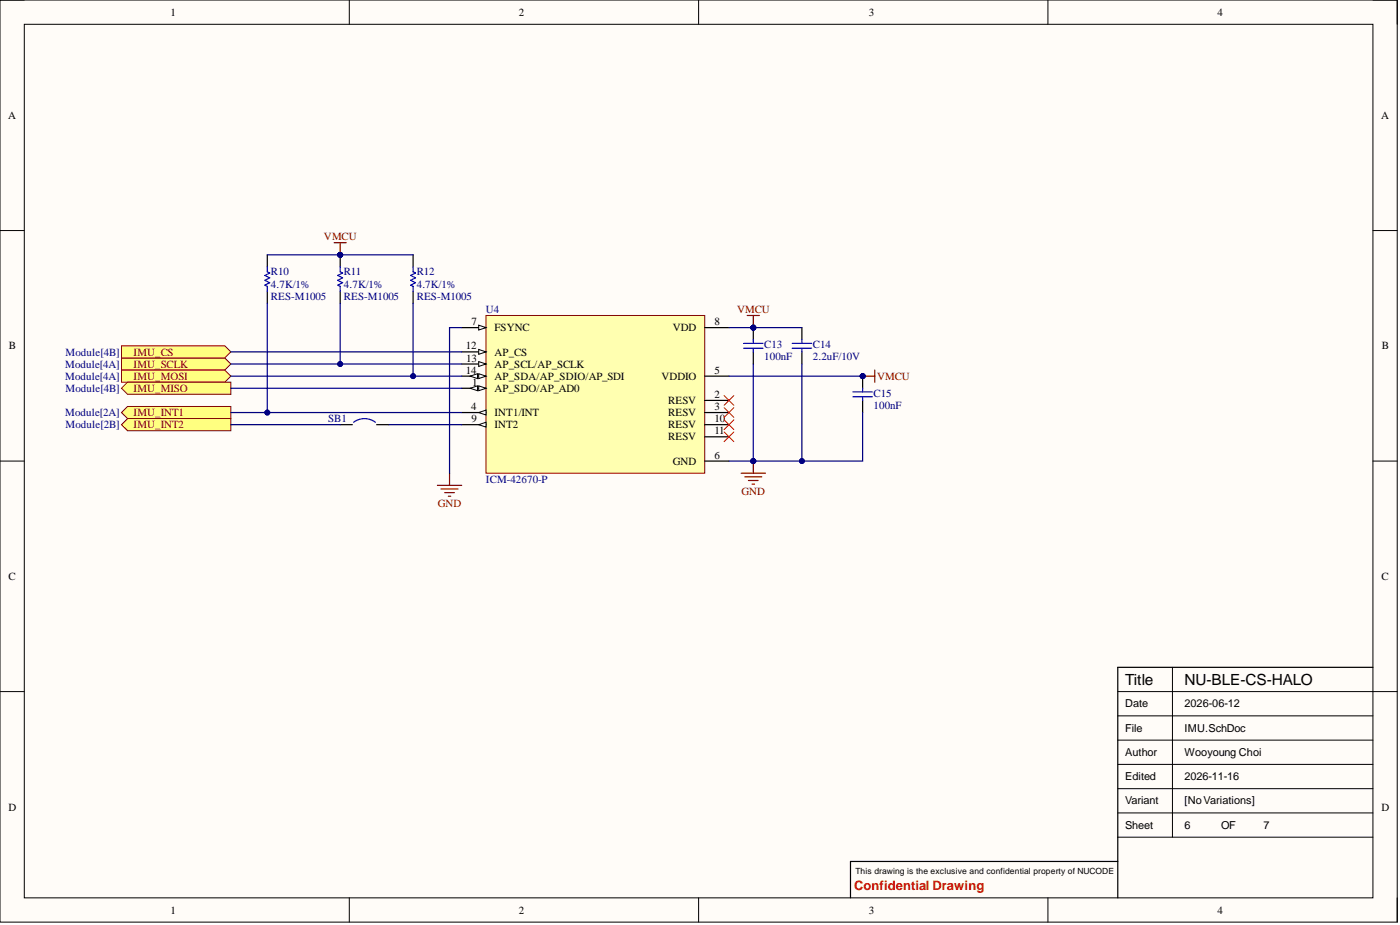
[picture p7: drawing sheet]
<svg xmlns="http://www.w3.org/2000/svg" width="292mm" height="193mm" viewBox="0 0 292 193" stroke-linecap="round" stroke-linejoin="round" font-family="sans-serif">
<defs><g id="words">
<g font-size="3.2">
<text x="234.7" y="142.8">Title</text>
<text x="247.2" y="142.8">NU-BLE-CS-HALO</text>
</g>
<text font-size="2.7" fill="#f00" x="178.2" y="185.7">Confidential Drawing</text>
<g font-size="2.3">
<text x="35.6" y="3.3">1</text>
<text x="108.2" y="3.3">2</text>
<text x="181.3" y="3.3">3</text>
<text x="254" y="3.3">4</text>
<text x="1.7" y="24.8">A</text>
<text x="288.1" y="24.8">A</text>
<text x="98.4" y="67.8">7</text>
<text x="103.2" y="69.1">FSYNC</text>
<text x="140.4" y="69.1">VDD</text>
<text x="149.1" y="67.8">8</text>
<text x="1.9" y="72.9">B</text>
<text x="97.2" y="72.9">12</text>
<text x="97.2" y="78">14</text>
<text x="97.3" y="75.4">13</text>
<text x="103.2" y="74.2">AP_CS</text>
<text x="103.2" y="76.7">AP_SCL/AP_SCLK</text>
<text x="149.1" y="78">5</text>
<text x="288.3" y="72.9">B</text>
<text x="98.5" y="80.5">1</text>
<text x="103.2" y="79.2">AP_SDA/AP_SDIO/AP_SDI</text>
<text x="103.2" y="81.8">AP_SDO/AP_AD0</text>
<text x="138" y="79.2">VDDIO</text>
<text x="149.1" y="83">2</text>
<text x="98.3" y="85.6">4</text>
<text x="98.4" y="88.1">9</text>
<text x="103.2" y="89.4">INT2</text>
<text x="103.2" y="86.8">INT1/INT</text>
<text x="139.4" y="89.4">RESV</text>
<text x="139.4" y="86.8">RESV</text>
<text x="139.4" y="84.3">RESV</text>
<text x="149.1" y="88.1">10</text>
<text x="149.1" y="85.6">3</text>
<text x="139.4" y="91.9">RESV</text>
<text x="149.1" y="95.7">6</text>
<text x="149.1" y="90.6">11</text>
<text x="140.4" y="96.9">GND</text>
<text x="1.8" y="121">C</text>
<text x="288.2" y="121">C</text>
<text x="234.7" y="147.6">Date</text>
<text x="247.2" y="147.6">2026-06-12</text>
<text x="234.7" y="152.6">File</text>
<text x="247.2" y="152.6">IMU.SchDoc</text>
<text x="234.7" y="157.7">Author</text>
<text x="247.2" y="157.7">Wooyoung Choi</text>
<text x="234.7" y="162.8">Edited</text>
<text x="234.7" y="167.8">Variant</text>
<text x="247.2" y="162.8">2026-11-16</text>
<text x="247.2" y="167.8">[NoVariations]</text>
<text x="1.8" y="169.1">D</text>
<text x="234.7" y="172.9">Sheet</text>
<text x="247.2" y="172.9">6</text>
<text x="254.8" y="172.9">OF</text>
<text x="263.6" y="172.9">7</text>
<text x="288.2" y="169.1">D</text>
<text x="35.6" y="190.6">1</text>
<text x="108.2" y="190.6">2</text>
<text x="181.3" y="190.6">3</text>
<text x="254" y="190.6">4</text>
</g>
<g font-size="2.3" fill="#800000">
<text x="67.6" y="50.1">VMCU</text>
<text x="153.8" y="65.3">VMCU</text>
<text x="27.9" y="76.7">IMU_SCLK</text>
<text x="27.9" y="74.2">IMU_CS</text>
<text x="27.9" y="79.2">IMU_MOSI</text>
<text x="27.9" y="81.8">IMU_MISO</text>
<text x="183" y="79.2">VMCU</text>
<text x="27.9" y="86.8">IMU_INT1</text>
<text x="27.9" y="89.4">IMU_INT2</text>
<text x="91.3" y="105.8">GND</text>
<text x="154.7" y="103.3">GND</text>
</g>
<g font-size="2.3" fill="#000080">
<text x="56.5" y="60">4.7K/1%</text>
<text x="56.5" y="57.5">R10</text>
<text x="71.7" y="60">4.7K/1%</text>
<text x="71.7" y="57.5">R11</text>
<text x="86.9" y="60">4.7K/1%</text>
<text x="86.9" y="57.5">R12</text>
<text x="56.5" y="62.5">RES-M1005</text>
<text x="71.7" y="62.5">RES-M1005</text>
<text x="86.9" y="62.5">RES-M1005</text>
<text x="101.4" y="65.3">U4</text>
<text x="13.6" y="76.7">Module[4A]</text>
<text x="13.7" y="74.2">Module[4B]</text>
<text x="159.4" y="75.2">100nF</text>
<text x="159.4" y="72.6">C13</text>
<text x="169.6" y="75.2">2.2uF/10V</text>
<text x="169.6" y="72.6">C14</text>
<text x="13.6" y="79.2">Module[4A]</text>
<text x="13.7" y="81.8">Module[4B]</text>
<text x="182.3" y="82.8">C15</text>
<text x="13.6" y="86.8">Module[2A]</text>
<text x="13.7" y="89.4">Module[2B]</text>
<text x="68.4" y="88.1">SB1</text>
<text x="182.3" y="85.3">100nF</text>
<text x="101.4" y="100.7">ICM-42670-P</text>
</g>
<text font-size="1.8" x="178.5" y="182.3">This drawing is the exclusive and confidential property of NUCODE</text>
</g></defs>
<path d="M0 0h291.5v192.4h-291.5z" fill-rule="evenodd" fill="#fffcf8"/>
<path d="M0 0h291.5v192.4h-291.5z" fill="none" stroke="#000" stroke-width=".21"/>
<path d="M5.1 5.1h281.4v182.2h-281.4z" fill-rule="evenodd" fill="#fffcf8"/>
<g fill="none" stroke="#000" stroke-width=".21">
<path d="M0 0h5.1M5.1 5.1h281.4v182.2h-281.4zM72.9 0v5.1M145.8 0v5.1M218.6 0v5.1M286.5 0h5v5.1M0 48.1h5.1M286.5 48.1h5M0 96.2h5.1M286.5 96.2h5M244.6 139.2v35.5M0 144.3h5.1"/>
<path d="M233.2 144.3h58.3M233.2 149.3h53.3M233.2 154.4h53.3M233.2 159.5h53.3M233.2 164.5h53.3M233.2 169.6h53.3M233.2 174.7h53.3M72.9 187.3v5.1M145.8 187.3v5.1M218.6 187.3v5.1M291.5 187.3v5.1"/>
</g>
<path d="M286.5 139.2h-53.3v48.1M233.2 179.7h-55.8v7.6" fill="none" stroke="#000" stroke-width=".25"/>
<path d="M101.4 65.8h45.6v32.9h-45.6z" fill-rule="evenodd" fill="#ffffb0"/>
<path d="M101.4 65.8h45.6v32.9h-45.6z" fill="none" stroke="#800000" stroke-width=".21"/>
<path d="M96.3 68.3h5.1" fill="none" stroke="#000" stroke-width=".25"/>
<path d="M99.9 67.8l1.5 .5-1.5 .6z" fill="#f8fcff"/>
<path d="M99.9 67.8l1.5 .5-1.5 .6z" fill="none" stroke="#000" stroke-width=".21"/>
<path d="M96.3 73.4h5.1" fill="none" stroke="#000" stroke-width=".25"/>
<path d="M99.9 72.9l1.5 .5-1.5 .5z" fill="#f8fcff"/>
<path d="M99.9 72.9l1.5 .5-1.5 .5z" fill="none" stroke="#000" stroke-width=".21"/>
<path d="M96.3 75.9h5.1" fill="none" stroke="#000" stroke-width=".25"/>
<path d="M99.9 75.4l1.5 .5-1.5 .5z" fill="#f8fcff"/>
<path d="M99.9 75.4l1.5 .5-1.5 .5z" fill="none" stroke="#000" stroke-width=".21"/>
<path d="M96.3 78.5h5.1" fill="none" stroke="#000" stroke-width=".25"/>
<path d="M99.9 78l1.5 .5-1.5 .5z" fill="#f8fcff"/>
<path d="M99.9 78l1.5 .5-1.5 .5z" fill="none" stroke="#000" stroke-width=".21"/>
<path d="M98.1 78.5l1.5-.5v1z" fill="#f8fcff"/>
<path d="M98.1 78.5l1.5-.5v1z" fill="none" stroke="#000" stroke-width=".21"/>
<path d="M96.3 81h5.1" fill="none" stroke="#000" stroke-width=".25"/>
<path d="M99.9 80.5l1.5 .5-1.5 .5z" fill="#f8fcff"/>
<path d="M99.9 80.5l1.5 .5-1.5 .5z" fill="none" stroke="#000" stroke-width=".21"/>
<path d="M98.1 81l1.5-.5v1z" fill="#f8fcff"/>
<path d="M98.1 81l1.5-.5v1z" fill="none" stroke="#000" stroke-width=".21"/>
<path d="M96.3 88.6h5.1M147 96.2h5.1M147 91.1h5.1M147 88.6h5.1M147 86.1h5.1M147 83.5h5.1" fill="none" stroke="#000" stroke-width=".25"/>
<path d="M99.9 88.6l1.5-.5v1z" fill="#f8fcff"/>
<path d="M99.9 88.6l1.5-.5v1z" fill="none" stroke="#000" stroke-width=".21"/>
<path d="M96.3 86.1h5.1" fill="none" stroke="#000" stroke-width=".25"/>
<path d="M99.9 86.1l1.5-.5v1z" fill="#f8fcff"/>
<path d="M99.9 86.1l1.5-.5v1z" fill="none" stroke="#000" stroke-width=".21"/>
<path d="M147 78.5h5.1M147 68.3h5.1" fill="none" stroke="#000" stroke-width=".25"/>
<path d="M25.3 74.7h21.6l1.3 1.2-1.3 1.3h-21.6z" fill-rule="evenodd" fill="#ffff80"/>
<path d="M25.3 74.7h21.6l1.3 1.2-1.3 1.3h-21.6z" fill="none" stroke="#800000" stroke-width=".21"/>
<path d="M25.3 77.2h21.6l1.3 1.3-1.3 1.2h-21.6z" fill-rule="evenodd" fill="#ffff80"/>
<path d="M25.3 77.2h21.6l1.3 1.3-1.3 1.2h-21.6z" fill="none" stroke="#800000" stroke-width=".21"/>
<path d="M25.3 81l1.3-1.3h21.6v2.6h-21.6z" fill-rule="evenodd" fill="#ffff80"/>
<path d="M25.3 81l1.3-1.3h21.6v2.6h-21.6z" fill="none" stroke="#800000" stroke-width=".21"/>
<path d="M25.3 72.1h21.6l1.3 1.3-1.3 1.3h-21.6z" fill-rule="evenodd" fill="#ffff80"/>
<path d="M25.3 72.1h21.6l1.3 1.3-1.3 1.3h-21.6z" fill="none" stroke="#800000" stroke-width=".21"/>
<path d="M93.8 98.7v2.6M91.3 101.3h5M92 102h3.6M92.8 102.8h2M93.5 103.5h.5" fill="none" stroke="#800000" stroke-width=".25"/>
<path d="M25.3 86.1l1.3-1.3h21.6v2.5h-21.6z" fill-rule="evenodd" fill="#ffff80"/>
<path d="M25.3 86.1l1.3-1.3h21.6v2.5h-21.6z" fill="none" stroke="#800000" stroke-width=".21"/>
<path d="M25.3 88.6l1.3-1.3h21.6v2.6h-21.6z" fill-rule="evenodd" fill="#ffff80"/>
<path d="M25.3 88.6l1.3-1.3h21.6v2.6h-21.6z" fill="none" stroke="#800000" stroke-width=".21"/>
<path d="M73.8 88.1a3.8 3.8 0 0 1 4.5 0" fill="none" stroke="#00f" stroke-width=".25"/>
<path d="M71 88.6h2.5M78.6 88.6h2.5" fill="none" stroke="#000" stroke-width=".25"/>
<circle cx="71" cy="53.2" r=".51" fill="#000080"/>
<circle cx="71" cy="53.2" r=".51" fill="none" stroke="#000080" stroke-width=".21"/>
<path d="M71 53.2v2.5" fill="none" stroke="#000" stroke-width=".25"/>
<circle cx="71" cy="53.2" r=".51" fill="#000080"/>
<circle cx="71" cy="53.2" r=".51" fill="none" stroke="#000080" stroke-width=".21"/>
<path d="M86.2 53.2v2.5M71 60.8v2.5M86.2 60.8v2.5" fill="none" stroke="#000" stroke-width=".25"/>
<path d="M71 55.7v1l.5 .3-1 .5 1 .5-1 .5 1 .5-1 .5 .5 .2v1.1M86.2 55.7v1l.5 .3-1 .5 1 .5-1 .5 1 .5-1 .5 .5 .2v1.1" fill="none" stroke="#00f" stroke-width=".25"/>
<path d="M69.7 50.6h2.5M71 50.6v2.6" fill="none" stroke="#800000" stroke-width=".25"/>
<circle cx="71" cy="53.2" r=".51" fill="#000080"/>
<circle cx="71" cy="53.2" r=".51" fill="none" stroke="#000080" stroke-width=".21"/>
<path d="M55.8 53.2v2.5M55.8 60.8v2.5" fill="none" stroke="#000" stroke-width=".25"/>
<path d="M55.8 55.7v1l.5 .3-1 .5 1 .5-1 .5 1 .5-1 .5 .5 .2v1.1" fill="none" stroke="#00f" stroke-width=".25"/>
<path d="M151.1 82.5l2 2M151.1 85.1l2 2M151.1 87.6l2 2M151.1 90.1l2 2M153.1 82.5l-2 2M153.1 85.1l-2 2M153.1 87.6l-2 2M153.1 90.1l-2 2" fill="none" stroke="#f00" stroke-width=".21"/>
<path d="M154.6 98.7h5.1M155.4 99.5h3.5M157.2 96.2v2.5M156.2 100.2h2M156.9 101h.5" fill="none" stroke="#800000" stroke-width=".25"/>
<circle cx="157.2" cy="96.2" r=".51" fill="#000080"/>
<circle cx="157.2" cy="96.2" r=".51" fill="none" stroke="#000080" stroke-width=".21"/>
<circle cx="157.2" cy="68.3" r=".51" fill="#000080"/>
<circle cx="157.2" cy="68.3" r=".51" fill="none" stroke="#000080" stroke-width=".21"/>
<path d="M157.2 68.3v2.6M157.2 73.4v2.5" fill="none" stroke="#000" stroke-width=".25"/>
<circle cx="157.2" cy="68.3" r=".51" fill="#000080"/>
<circle cx="157.2" cy="68.3" r=".51" fill="none" stroke="#000080" stroke-width=".21"/>
<path d="M155.1 71.6h4.1M155.1 72.6h4.1M157.2 70.9v.7M157.2 72.6v.8" fill="none" stroke="#00f" stroke-width=".25"/>
<circle cx="180" cy="78.5" r=".51" fill="#000080"/>
<circle cx="180" cy="78.5" r=".51" fill="none" stroke="#000080" stroke-width=".21"/>
<path d="M180 78.5v2.5M180 83.5v2.6" fill="none" stroke="#000" stroke-width=".25"/>
<circle cx="180" cy="78.5" r=".51" fill="#000080"/>
<circle cx="180" cy="78.5" r=".51" fill="none" stroke="#000080" stroke-width=".21"/>
<path d="M178 81.8h4M178 82.8h4M180 81v.8M180 82.8v.7" fill="none" stroke="#00f" stroke-width=".25"/>
<path d="M155.9 65.8h2.5M157.2 65.8v2.5" fill="none" stroke="#800000" stroke-width=".25"/>
<circle cx="157.2" cy="68.3" r=".51" fill="#000080"/>
<circle cx="157.2" cy="68.3" r=".51" fill="none" stroke="#000080" stroke-width=".21"/>
<path d="M180 78.5h2.5M182.5 77.2v2.5" fill="none" stroke="#800000" stroke-width=".25"/>
<circle cx="180" cy="78.5" r=".51" fill="#000080"/>
<circle cx="180" cy="78.5" r=".51" fill="none" stroke="#000080" stroke-width=".21"/>
<path d="M167.3 68.3v2.6M167.3 73.4v2.5" fill="none" stroke="#000" stroke-width=".25"/>
<path d="M165.3 71.6h4M165.3 72.6h4M167.3 70.9v.7M167.3 72.6v.8" fill="none" stroke="#00f" stroke-width=".25"/>
<path d="M48.2 75.9h48.1M48.2 73.4h48.1" fill="none" stroke="#000080" stroke-width=".25"/>
<circle cx="71" cy="75.9" r=".51" fill="#000080"/>
<circle cx="71" cy="75.9" r=".51" fill="none" stroke="#000080" stroke-width=".21"/>
<path d="M48.2 78.5h48.1" fill="none" stroke="#000080" stroke-width=".25"/>
<circle cx="86.2" cy="78.5" r=".51" fill="#000080"/>
<circle cx="86.2" cy="78.5" r=".51" fill="none" stroke="#000080" stroke-width=".21"/>
<path d="M96.3 68.3h-2.5v30.4M48.2 86.1h48.1M48.2 81h48.1" fill="none" stroke="#000080" stroke-width=".25"/>
<circle cx="55.8" cy="86.1" r=".51" fill="#000080"/>
<circle cx="55.8" cy="86.1" r=".51" fill="none" stroke="#000080" stroke-width=".21"/>
<path d="M71 53.2h15.2M48.2 88.6h22.8M81.1 88.6h15.2" fill="none" stroke="#000080" stroke-width=".25"/>
<circle cx="71" cy="53.2" r=".51" fill="#000080"/>
<circle cx="71" cy="53.2" r=".51" fill="none" stroke="#000080" stroke-width=".21"/>
<path d="M86.2 63.3v15.2" fill="none" stroke="#000080" stroke-width=".25"/>
<circle cx="86.2" cy="78.5" r=".51" fill="#000080"/>
<circle cx="86.2" cy="78.5" r=".51" fill="none" stroke="#000080" stroke-width=".21"/>
<path d="M71 63.3v12.6" fill="none" stroke="#000080" stroke-width=".25"/>
<circle cx="71" cy="75.9" r=".51" fill="#000080"/>
<circle cx="71" cy="75.9" r=".51" fill="none" stroke="#000080" stroke-width=".21"/>
<path d="M55.8 53.2h15.2" fill="none" stroke="#000080" stroke-width=".25"/>
<circle cx="71" cy="53.2" r=".51" fill="#000080"/>
<circle cx="71" cy="53.2" r=".51" fill="none" stroke="#000080" stroke-width=".21"/>
<path d="M55.8 63.3v22.8" fill="none" stroke="#000080" stroke-width=".25"/>
<circle cx="55.8" cy="86.1" r=".51" fill="#000080"/>
<circle cx="55.8" cy="86.1" r=".51" fill="none" stroke="#000080" stroke-width=".21"/>
<path d="M152.1 68.3h5.1" fill="none" stroke="#000080" stroke-width=".25"/>
<circle cx="157.2" cy="68.3" r=".51" fill="#000080"/>
<circle cx="157.2" cy="68.3" r=".51" fill="none" stroke="#000080" stroke-width=".21"/>
<path d="M152.1 78.5h27.9" fill="none" stroke="#000080" stroke-width=".25"/>
<circle cx="180" cy="78.5" r=".51" fill="#000080"/>
<circle cx="180" cy="78.5" r=".51" fill="none" stroke="#000080" stroke-width=".21"/>
<path d="M152.1 96.2h5.1" fill="none" stroke="#000080" stroke-width=".25"/>
<circle cx="157.2" cy="96.2" r=".51" fill="#000080"/>
<circle cx="157.2" cy="96.2" r=".51" fill="none" stroke="#000080" stroke-width=".21"/>
<path d="M157.2 75.9v20.3" fill="none" stroke="#000080" stroke-width=".25"/>
<circle cx="157.2" cy="96.2" r=".51" fill="#000080"/>
<circle cx="157.2" cy="96.2" r=".51" fill="none" stroke="#000080" stroke-width=".21"/>
<path d="M180 86.1v10.1h-22.8" fill="none" stroke="#000080" stroke-width=".25"/>
<circle cx="157.2" cy="96.2" r=".51" fill="#000080"/>
<circle cx="157.2" cy="96.2" r=".51" fill="none" stroke="#000080" stroke-width=".21"/>
<circle cx="167.3" cy="96.2" r=".51" fill="#000080"/>
<circle cx="167.3" cy="96.2" r=".51" fill="none" stroke="#000080" stroke-width=".21"/>
<path d="M157.2 68.3h10.1" fill="none" stroke="#000080" stroke-width=".25"/>
<circle cx="157.2" cy="68.3" r=".51" fill="#000080"/>
<circle cx="157.2" cy="68.3" r=".51" fill="none" stroke="#000080" stroke-width=".21"/>
<path d="M167.3 75.9v20.3" fill="none" stroke="#000080" stroke-width=".25"/>
<circle cx="167.3" cy="96.2" r=".51" fill="#000080"/>
<circle cx="167.3" cy="96.2" r=".51" fill="none" stroke="#000080" stroke-width=".21"/>
<use href="#words"/>
</svg>
